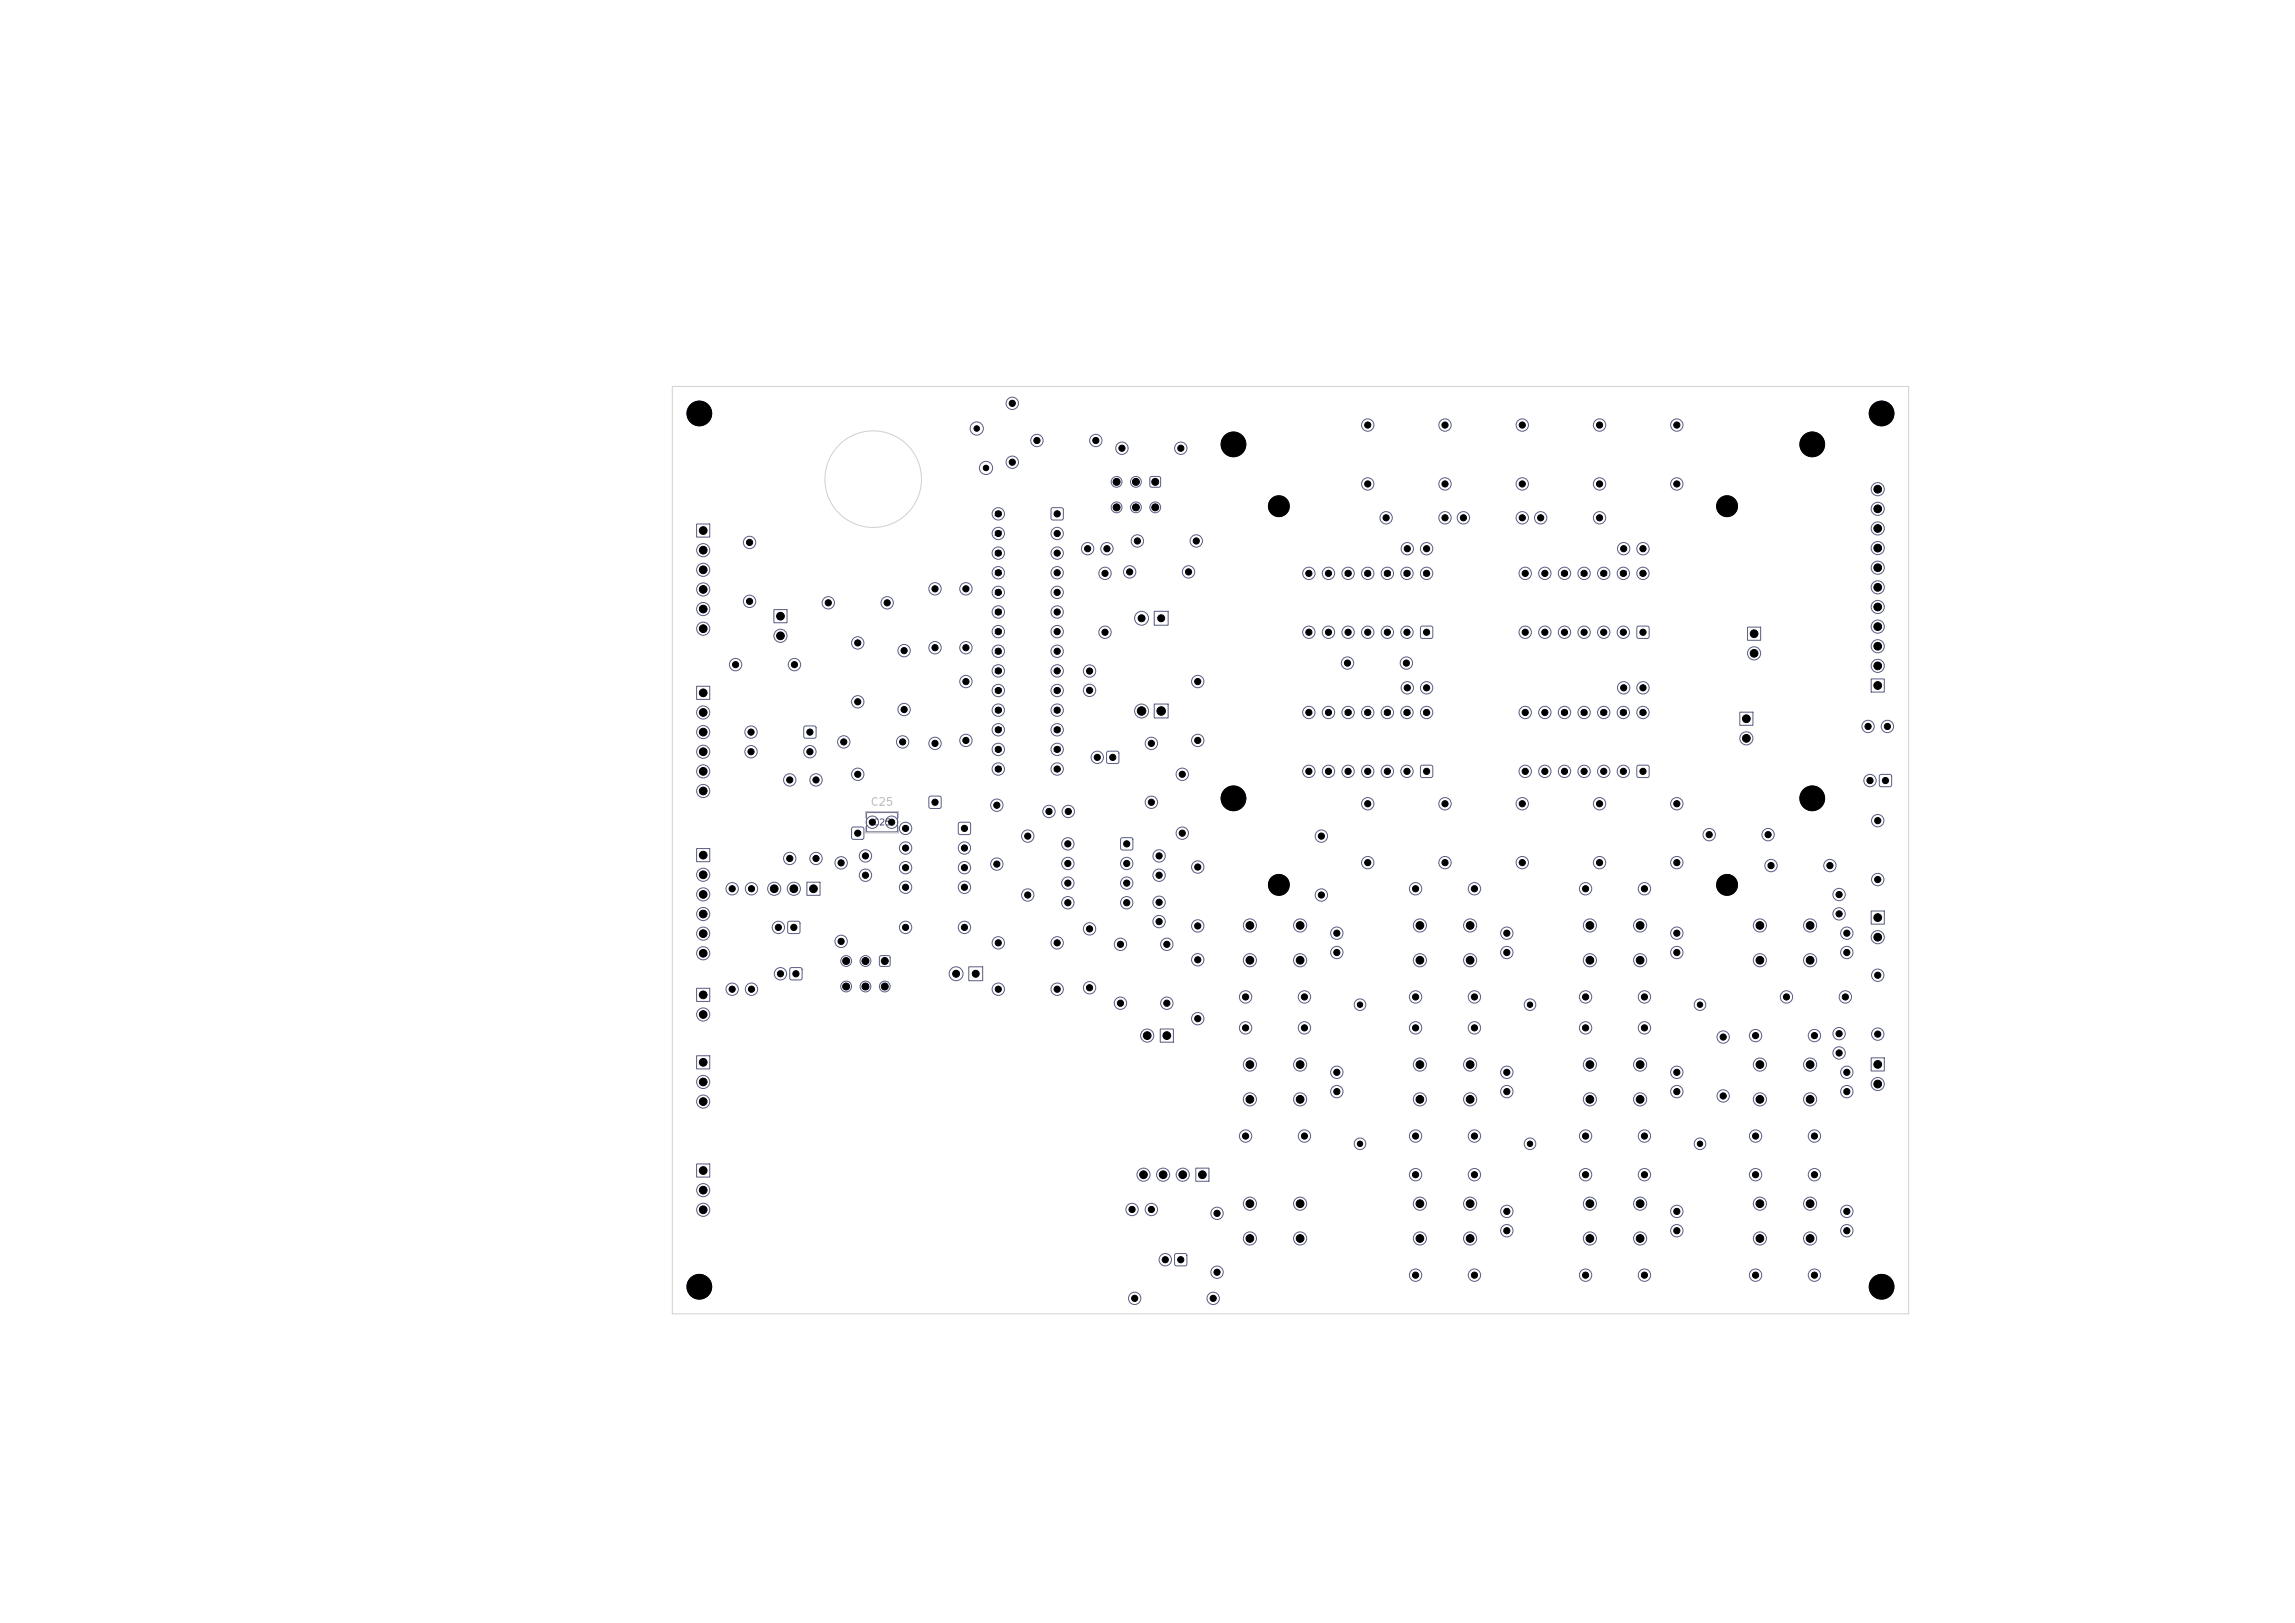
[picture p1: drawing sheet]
<svg xmlns="http://www.w3.org/2000/svg" width="297mm" height="210mm" viewBox="0 0 297 210" stroke-linecap="round" stroke-linejoin="round" font-family="sans-serif">
<defs><g id="words">
<text font-size="1" fill="#e8b2a7" x="112.6" y="104.5">C25</text>
<text font-size=".8" fill="#585d84" x="112.9" y="107">C25</text>
<g font-size=".6" fill="#585d84">
<text x="126.1" y="55.9">2</text>
<text x="127.3" y="61">1</text>
<text x="242.4" y="63.7">11</text>
<text x="90.7" y="69.1">1</text>
<text x="90.7" y="71.6">2</text>
<text x="242.4" y="66.3">10</text>
<text x="242.7" y="71.4">8</text>
<text x="242.7" y="68.8">9</text>
<text x="90.7" y="74.2">3</text>
<text x="90.7" y="76.7">4</text>
<text x="242.7" y="76.4">6</text>
<text x="242.7" y="73.9">7</text>
<text x="90.7" y="79.2">5</text>
<text x="90.7" y="81.8">6</text>
<text x="100.7" y="80.2">1</text>
<text x="100.7" y="82.7">2</text>
<text x="147.4" y="80.5">2</text>
<text x="149.9" y="80.5">1</text>
<text x="226.7" y="82.4">1</text>
<text x="242.7" y="81.5">4</text>
<text x="242.7" y="79">5</text>
<text x="226.7" y="85">2</text>
<text x="242.7" y="89.1">1</text>
<text x="242.7" y="86.6">2</text>
<text x="242.7" y="84.1">3</text>
<text x="90.7" y="90.1">1</text>
<text x="90.7" y="92.6">2</text>
<text x="90.7" y="95.2">3</text>
<text x="147.4" y="92.5">2</text>
<text x="149.9" y="92.5">1</text>
<text x="225.7" y="93.4">1</text>
<text x="225.7" y="96">2</text>
<text x="90.7" y="97.7">4</text>
<text x="90.7" y="100.2">5</text>
<text x="90.7" y="102.8">6</text>
<text x="90.7" y="111.1">1</text>
<text x="90.7" y="113.6">2</text>
<text x="90.7" y="116.2">3</text>
<text x="90.7" y="118.7">4</text>
<text x="99.9" y="115.4">3</text>
<text x="102.4" y="115.4">2</text>
<text x="104.9" y="115.4">1</text>
<text x="242.7" y="119.2">1</text>
<text x="90.7" y="121.2">5</text>
<text x="90.7" y="123.8">6</text>
<text x="161.4" y="120.2">1</text>
<text x="161.4" y="124.7">2</text>
<text x="167.9" y="120.2">1</text>
<text x="167.9" y="124.7">2</text>
<text x="183.4" y="120.2">1</text>
<text x="183.4" y="124.7">2</text>
<text x="189.9" y="120.2">1</text>
<text x="189.9" y="124.7">2</text>
<text x="205.4" y="120.2">1</text>
<text x="205.4" y="124.7">2</text>
<text x="211.9" y="120.2">1</text>
<text x="211.9" y="124.7">2</text>
<text x="227.4" y="120.2">1</text>
<text x="227.4" y="124.7">2</text>
<text x="233.9" y="120.2">1</text>
<text x="233.9" y="124.7">2</text>
<text x="242.7" y="121.7">2</text>
<text x="90.7" y="129.2">1</text>
<text x="90.7" y="131.7">2</text>
<text x="123.4" y="126.5">2</text>
<text x="125.9" y="126.5">1</text>
<text x="90.7" y="137.9">1</text>
<text x="148.1" y="134.4">2</text>
<text x="150.7" y="134.4">1</text>
<text x="90.7" y="140.4">2</text>
<text x="90.7" y="143">3</text>
<text x="161.4" y="138.2">1</text>
<text x="161.4" y="142.7">2</text>
<text x="167.9" y="138.2">1</text>
<text x="167.9" y="142.7">2</text>
<text x="183.4" y="138.2">1</text>
<text x="183.4" y="142.7">2</text>
<text x="189.9" y="138.2">1</text>
<text x="189.9" y="142.7">2</text>
<text x="205.4" y="138.2">1</text>
<text x="205.4" y="142.7">2</text>
<text x="211.9" y="138.2">1</text>
<text x="211.9" y="142.7">2</text>
<text x="227.4" y="138.2">1</text>
<text x="227.4" y="142.7">2</text>
<text x="233.9" y="138.2">1</text>
<text x="233.9" y="142.7">2</text>
<text x="242.7" y="138.2">1</text>
<text x="242.7" y="140.7">2</text>
<text x="90.7" y="151.9">1</text>
<text x="90.7" y="154.4">2</text>
<text x="147.7" y="152.4">4</text>
<text x="150.2" y="152.4">3</text>
<text x="152.7" y="152.4">2</text>
<text x="155.3" y="152.4">1</text>
<text x="90.7" y="157">3</text>
<text x="161.4" y="156.2">1</text>
<text x="161.4" y="160.7">2</text>
<text x="167.9" y="156.2">1</text>
<text x="167.9" y="160.7">2</text>
<text x="183.4" y="156.2">1</text>
<text x="183.4" y="160.7">2</text>
<text x="189.9" y="156.2">1</text>
<text x="189.9" y="160.7">2</text>
<text x="205.4" y="156.2">1</text>
<text x="205.4" y="160.7">2</text>
<text x="211.9" y="156.2">1</text>
<text x="211.9" y="160.7">2</text>
<text x="227.4" y="156.2">1</text>
<text x="227.4" y="160.7">2</text>
<text x="233.9" y="156.2">1</text>
<text x="233.9" y="160.7">2</text>
</g>
<g font-size=".5" fill="#585d84">
<text x="130.7" y="52.6">2</text>
<text x="133.9" y="57.4">2</text>
<text x="141.5" y="57.4">1</text>
<text x="144.9" y="58.4">2</text>
<text x="152.5" y="58.4">1</text>
<text x="176.7" y="55.4">1</text>
<text x="186.7" y="55.4">1</text>
<text x="196.7" y="55.4">1</text>
<text x="206.7" y="55.4">1</text>
<text x="216.7" y="55.4">1</text>
<text x="130.7" y="60.2">1</text>
<text x="144.2" y="62.7">3</text>
<text x="146.7" y="62.7">2</text>
<text x="149.2" y="62.7">1</text>
<text x="176.7" y="63">2</text>
<text x="186.7" y="63">2</text>
<text x="196.7" y="63">2</text>
<text x="206.7" y="63">2</text>
<text x="216.7" y="63">2</text>
<text x="96.7" y="70.6">2</text>
<text x="128.6" y="72">26</text>
<text x="128.6" y="69.4">27</text>
<text x="128.6" y="66.9">28</text>
<text x="136.5" y="66.9">1</text>
<text x="136.5" y="69.4">2</text>
<text x="136.5" y="72">3</text>
<text x="140.4" y="71.4">2</text>
<text x="142.9" y="71.4">1</text>
<text x="144.2" y="66">4</text>
<text x="146.7" y="66">5</text>
<text x="146.9" y="70.4">2</text>
<text x="149.2" y="66">6</text>
<text x="154.5" y="70.4">1</text>
<text x="179.1" y="67.4">2</text>
<text x="181.8" y="71.4">2</text>
<text x="184.3" y="71.4">1</text>
<text x="186.7" y="67.4">1</text>
<text x="189.1" y="67.4">2</text>
<text x="196.7" y="67.4">1</text>
<text x="199.1" y="67.4">2</text>
<text x="206.7" y="67.4">1</text>
<text x="209.8" y="71.4">2</text>
<text x="212.3" y="71.4">1</text>
<text x="120.7" y="76.6">2</text>
<text x="124.7" y="76.6">2</text>
<text x="128.6" y="77.1">24</text>
<text x="128.6" y="74.5">25</text>
<text x="136.5" y="74.5">4</text>
<text x="136.5" y="77.1">5</text>
<text x="142.7" y="74.6">2</text>
<text x="145.9" y="74.4">2</text>
<text x="153.5" y="74.4">1</text>
<text x="169.1" y="74.6">8</text>
<text x="171.6" y="74.6">9</text>
<text x="173.9" y="74.6">10</text>
<text x="176.4" y="74.6">11</text>
<text x="179" y="74.6">12</text>
<text x="181.5" y="74.6">13</text>
<text x="184.1" y="74.6">14</text>
<text x="197.1" y="74.6">8</text>
<text x="199.6" y="74.6">9</text>
<text x="201.9" y="74.6">10</text>
<text x="204.4" y="74.6">11</text>
<text x="207" y="74.6">12</text>
<text x="209.5" y="74.6">13</text>
<text x="212.1" y="74.6">14</text>
<text x="96.7" y="78.2">1</text>
<text x="106.9" y="78.4">2</text>
<text x="110.7" y="83.6">2</text>
<text x="114.5" y="78.4">1</text>
<text x="128.6" y="82.1">22</text>
<text x="128.6" y="79.6">23</text>
<text x="136.5" y="79.6">6</text>
<text x="136.5" y="82.1">7</text>
<text x="142.7" y="82.2">1</text>
<text x="169.1" y="82.2">7</text>
<text x="171.6" y="82.2">6</text>
<text x="174.2" y="82.2">5</text>
<text x="176.7" y="82.2">4</text>
<text x="179.2" y="82.2">3</text>
<text x="181.8" y="82.2">2</text>
<text x="184.3" y="82.2">1</text>
<text x="197.1" y="82.2">7</text>
<text x="199.6" y="82.2">6</text>
<text x="202.2" y="82.2">5</text>
<text x="204.7" y="82.2">4</text>
<text x="207.2" y="82.2">3</text>
<text x="209.8" y="82.2">2</text>
<text x="212.3" y="82.2">1</text>
<text x="94.9" y="86.4">2</text>
<text x="102.5" y="86.4">1</text>
<text x="116.7" y="84.6">2</text>
<text x="120.7" y="84.2">1</text>
<text x="124.7" y="84.2">1</text>
<text x="124.7" y="88.6">2</text>
<text x="128.6" y="89.8">19</text>
<text x="128.6" y="87.2">20</text>
<text x="128.6" y="84.7">21</text>
<text x="136.3" y="89.8">10</text>
<text x="136.5" y="84.7">8</text>
<text x="136.5" y="87.2">9</text>
<text x="140.7" y="89.7">1</text>
<text x="140.7" y="87.2">2</text>
<text x="154.7" y="88.6">2</text>
<text x="174.1" y="86.2">2</text>
<text x="181.7" y="86.2">1</text>
<text x="181.8" y="89.4">2</text>
<text x="184.3" y="89.4">1</text>
<text x="209.8" y="89.4">2</text>
<text x="212.3" y="89.4">1</text>
<text x="96.9" y="95.1">4</text>
<text x="104.5" y="95.1">1</text>
<text x="110.7" y="91.2">1</text>
<text x="116.7" y="92.2">1</text>
<text x="128.6" y="94.8">17</text>
<text x="128.6" y="92.3">18</text>
<text x="136.3" y="92.3">11</text>
<text x="136.3" y="94.8">12</text>
<text x="169.1" y="92.6">8</text>
<text x="171.6" y="92.6">9</text>
<text x="173.9" y="92.6">10</text>
<text x="176.4" y="92.6">11</text>
<text x="179" y="92.6">12</text>
<text x="181.5" y="92.6">13</text>
<text x="184.1" y="92.6">14</text>
<text x="197.1" y="92.6">8</text>
<text x="199.6" y="92.6">9</text>
<text x="201.9" y="92.6">10</text>
<text x="204.4" y="92.6">11</text>
<text x="207" y="92.6">12</text>
<text x="209.5" y="92.6">13</text>
<text x="212.1" y="92.6">14</text>
<text x="241.4" y="94.4">2</text>
<text x="243.9" y="94.4">1</text>
<text x="96.9" y="97.7">3</text>
<text x="101.9" y="101.3">2</text>
<text x="104.5" y="97.7">2</text>
<text x="105.3" y="101.3">2</text>
<text x="108.9" y="96.4">2</text>
<text x="110.7" y="100.6">2</text>
<text x="116.5" y="96.4">1</text>
<text x="120.7" y="96.6">2</text>
<text x="124.7" y="96.2">1</text>
<text x="128.6" y="99.9">15</text>
<text x="128.6" y="97.4">16</text>
<text x="136.3" y="97.4">13</text>
<text x="136.3" y="99.9">14</text>
<text x="141.7" y="98.4">2</text>
<text x="143.7" y="98.4">1</text>
<text x="148.7" y="96.6">2</text>
<text x="152.7" y="100.6">2</text>
<text x="154.7" y="96.2">1</text>
<text x="169.1" y="100.2">7</text>
<text x="171.6" y="100.2">6</text>
<text x="174.2" y="100.2">5</text>
<text x="176.7" y="100.2">4</text>
<text x="179.2" y="100.2">3</text>
<text x="181.8" y="100.2">2</text>
<text x="184.3" y="100.2">1</text>
<text x="197.1" y="100.2">7</text>
<text x="199.6" y="100.2">6</text>
<text x="202.2" y="100.2">5</text>
<text x="204.7" y="100.2">4</text>
<text x="207.2" y="100.2">3</text>
<text x="209.8" y="100.2">2</text>
<text x="212.3" y="100.2">1</text>
<text x="241.7" y="101.4">2</text>
<text x="243.7" y="101.4">1</text>
<text x="112.6" y="106.8">2</text>
<text x="115.1" y="106.8">1</text>
<text x="116.9" y="107.6">8</text>
<text x="120.7" y="104.2">1</text>
<text x="124.5" y="107.6">1</text>
<text x="128.7" y="104.6">2</text>
<text x="135.4" y="105.4">2</text>
<text x="137.9" y="105.4">1</text>
<text x="148.7" y="104.2">1</text>
<text x="176.7" y="104.4">1</text>
<text x="186.7" y="104.4">1</text>
<text x="196.7" y="104.4">1</text>
<text x="206.7" y="104.4">1</text>
<text x="216.7" y="104.4">1</text>
<text x="242.7" y="106.6">2</text>
<text x="101.9" y="111.5">1</text>
<text x="105.3" y="111.5">1</text>
<text x="108.5" y="112.1">2</text>
<text x="110.7" y="108.2">1</text>
<text x="111.7" y="113.7">1</text>
<text x="111.7" y="111.2">2</text>
<text x="116.9" y="112.7">6</text>
<text x="116.9" y="110.1">7</text>
<text x="124.5" y="110.1">2</text>
<text x="124.5" y="112.7">3</text>
<text x="128.7" y="112.2">1</text>
<text x="132.7" y="108.6">2</text>
<text x="137.9" y="112.1">7</text>
<text x="137.9" y="109.6">8</text>
<text x="145.5" y="109.6">1</text>
<text x="145.5" y="112.1">2</text>
<text x="149.7" y="113.7">1</text>
<text x="149.7" y="111.2">2</text>
<text x="152.7" y="108.2">1</text>
<text x="154.7" y="112.6">2</text>
<text x="170.7" y="108.6">2</text>
<text x="176.7" y="112">2</text>
<text x="186.7" y="112">2</text>
<text x="196.7" y="112">2</text>
<text x="206.7" y="112">2</text>
<text x="216.7" y="112">2</text>
<text x="220.9" y="108.4">2</text>
<text x="228.5" y="108.4">1</text>
<text x="228.9" y="112.4">2</text>
<text x="236.5" y="112.4">1</text>
<text x="94.4" y="115.4">2</text>
<text x="96.9" y="115.4">1</text>
<text x="116.9" y="115.2">5</text>
<text x="124.5" y="115.2">4</text>
<text x="132.7" y="116.2">1</text>
<text x="137.9" y="117.2">5</text>
<text x="137.9" y="114.7">6</text>
<text x="145.5" y="114.7">3</text>
<text x="145.5" y="117.2">4</text>
<text x="149.7" y="119.7">1</text>
<text x="149.7" y="117.2">2</text>
<text x="170.7" y="116.2">1</text>
<text x="182.9" y="115.4">2</text>
<text x="190.5" y="115.4">1</text>
<text x="204.9" y="115.4">2</text>
<text x="212.5" y="115.4">1</text>
<text x="237.7" y="118.7">1</text>
<text x="237.7" y="116.2">2</text>
<text x="242.7" y="114.2">1</text>
<text x="100.4" y="120.4">2</text>
<text x="102.4" y="120.4">1</text>
<text x="108.5" y="122.2">1</text>
<text x="109.2" y="124.7">3</text>
<text x="111.7" y="124.7">2</text>
<text x="114.2" y="124.7">1</text>
<text x="116.9" y="120.4">2</text>
<text x="124.5" y="120.4">1</text>
<text x="128.9" y="122.4">2</text>
<text x="136.5" y="122.4">1</text>
<text x="140.7" y="120.6">2</text>
<text x="144.7" y="122.6">2</text>
<text x="150.7" y="122.6">2</text>
<text x="154.7" y="124.6">2</text>
<text x="154.7" y="120.2">1</text>
<text x="172.7" y="123.7">1</text>
<text x="172.7" y="121.2">2</text>
<text x="194.7" y="123.7">1</text>
<text x="194.7" y="121.2">2</text>
<text x="216.7" y="123.7">1</text>
<text x="216.7" y="121.2">2</text>
<text x="238.7" y="123.7">1</text>
<text x="238.7" y="121.2">2</text>
<text x="94.4" y="128.4">2</text>
<text x="96.9" y="128.4">1</text>
<text x="100.7" y="126.4">2</text>
<text x="102.7" y="126.4">1</text>
<text x="109.2" y="128">4</text>
<text x="111.7" y="128">5</text>
<text x="114.2" y="128">6</text>
<text x="128.9" y="128.4">2</text>
<text x="136.5" y="128.4">1</text>
<text x="140.7" y="128.2">1</text>
<text x="144.7" y="130.2">1</text>
<text x="150.7" y="130.2">1</text>
<text x="160.9" y="129.4">2</text>
<text x="168.5" y="129.4">1</text>
<text x="175.7" y="130.4">1</text>
<text x="182.9" y="129.4">2</text>
<text x="190.5" y="129.4">1</text>
<text x="197.7" y="130.4">1</text>
<text x="204.9" y="129.4">2</text>
<text x="212.5" y="129.4">1</text>
<text x="219.7" y="130.4">1</text>
<text x="230.9" y="129.4">2</text>
<text x="238.5" y="129.4">1</text>
<text x="242.7" y="126.6">2</text>
<text x="154.7" y="132.2">1</text>
<text x="160.9" y="133.4">2</text>
<text x="168.5" y="133.4">1</text>
<text x="182.9" y="133.4">2</text>
<text x="190.5" y="133.4">1</text>
<text x="204.9" y="133.4">2</text>
<text x="212.5" y="133.4">1</text>
<text x="222.7" y="134.6">2</text>
<text x="226.9" y="134.4">2</text>
<text x="234.5" y="134.4">1</text>
<text x="237.7" y="136.7">1</text>
<text x="237.7" y="134.2">2</text>
<text x="242.7" y="134.2">1</text>
<text x="172.7" y="141.7">1</text>
<text x="172.7" y="139.2">2</text>
<text x="194.7" y="141.7">1</text>
<text x="194.7" y="139.2">2</text>
<text x="216.7" y="141.7">1</text>
<text x="216.7" y="139.2">2</text>
<text x="222.7" y="142.2">1</text>
<text x="238.7" y="141.7">1</text>
<text x="238.7" y="139.2">2</text>
<text x="160.9" y="147.4">2</text>
<text x="168.5" y="147.4">1</text>
<text x="175.7" y="148.4">1</text>
<text x="182.9" y="147.4">2</text>
<text x="190.5" y="147.4">1</text>
<text x="197.7" y="148.4">1</text>
<text x="204.9" y="147.4">2</text>
<text x="212.5" y="147.4">1</text>
<text x="219.7" y="148.4">1</text>
<text x="226.9" y="147.4">2</text>
<text x="234.5" y="147.4">1</text>
<text x="182.9" y="152.4">2</text>
<text x="190.5" y="152.4">1</text>
<text x="204.9" y="152.4">2</text>
<text x="212.5" y="152.4">1</text>
<text x="226.9" y="152.4">2</text>
<text x="234.5" y="152.4">1</text>
<text x="146.2" y="156.9">2</text>
<text x="148.7" y="156.9">1</text>
<text x="157.2" y="157.4">1</text>
<text x="194.7" y="159.7">1</text>
<text x="194.7" y="157.2">2</text>
<text x="216.7" y="159.7">1</text>
<text x="216.7" y="157.2">2</text>
<text x="238.7" y="159.7">1</text>
<text x="238.7" y="157.2">2</text>
<text x="150.5" y="163.4">2</text>
<text x="152.5" y="163.4">1</text>
<text x="157.2" y="165">2</text>
<text x="182.9" y="165.4">2</text>
<text x="190.5" y="165.4">1</text>
<text x="204.9" y="165.4">2</text>
<text x="212.5" y="165.4">1</text>
<text x="226.9" y="165.4">2</text>
<text x="234.5" y="165.4">1</text>
<text x="146.5" y="168.4">1</text>
<text x="156.7" y="168.4">2</text>
</g>
</g></defs>
<g fill="none" stroke="#585d84" stroke-width=".13">
<path d="M90.2 67.8h1.7v1.7h-1.7zM100.2 78.9h1.7v1.7h-1.7zM136.1 65.8l.2-.1 1.2 .1 .1 .1-.1 1.3-.1 .1-1.3-.1-.1-.2zM148.9 61.7h.2h1l.1 .2-.1 1.1h-.1h-1.1l-.1-.2zM149.4 79.1h1.8v1.8h-1.8zM90.2 88.8h1.7v1.7h-1.7zM104.1 94l.2-.1 1.2 .1 .1 .2-.1 1.3h-.1h-1.3l-.1-.2zM143.3 97.3l.2-.1 1.2 .1 .1 .1-.1 1.3-.1 .1-1.3-.1-.1-.2zM149.4 91.1h1.8v1.8h-1.8zM183.9 99.1l.2-.1 1.2 .1 .1 .2-.1 1.2-.1 .1-1.3-.1-.1-.1zM183.9 81.1l.2-.1 1.2 .1 .1 .2-.1 1.2-.1 .1-1.3-.1-.1-.1zM211.9 99.1l.2-.1 1.2 .1 .1 .2-.1 1.2-.1 .1-1.3-.1-.1-.1z"/>
<path d="M211.9 81.1l.2-.1 1.2 .1 .1 .2-.1 1.2-.1 .1-1.3-.1-.1-.1zM225.2 92.1h1.7v1.7h-1.7zM226.2 81.1h1.7v1.7h-1.7zM242.2 87.8h1.7v1.7h-1.7zM90.2 109.8h1.7v1.7h-1.7zM102 119.3l.2-.1 1.3 .1v.2v1.2l-.2 .1-1.3-.1-.1-.2zM104.4 114.1h1.7v1.7h-1.7zM110.3 107.1l.2-.1 1.2 .1 .1 .2-.1 1.2-.1 .1-1.3-.1-.1-.1zM112.1 105.1h4v2.5h-4zM120.3 103.1l.2-.1 1.2 .1 .1 .2-.1 1.2-.1 .1-1.3-.1-.1-.1zM124.1 106.5l.2-.1 1.2 .1 .1 .1-.1 1.3-.1 .1-1.3-.1-.1-.2zM145.1 108.5l.2-.1 1.2 .1 .1 .1-.1 1.3-.1 .1-1.3-.1-.1-.2z"/>
<path d="M242.2 117.9h1.7v1.7h-1.7zM243.3 100.3l.2-.1 1.2 .1 .1 .1-.1 1.3-.1 .1-1.3-.1-.1-.2zM90.2 127.9h1.7v1.7h-1.7zM90.2 136.6h1.7v1.7h-1.7zM102.3 125.3l.2-.1 1.2 .1 .1 .2-.1 1.2-.1 .1-1.3-.1-.1-.2zM113.9 123.7h.2h1l.1 .2-.1 1.1-.1 .1-1.1-.1-.1-.2zM125.4 125.1h1.8v1.8h-1.8zM150.2 133.2h1.7v1.7h-1.7zM242.2 136.9h1.7v1.7h-1.7zM90.2 150.6h1.7v1.7h-1.7zM154.8 151.2h1.7v1.7h-1.7zM152.1 162.3l.2-.1 1.2 .1 .1 .2-.1 1.2-.1 .1-1.3-.1-.1-.1z"/>
<circle cx="90.5" cy="53.5" r="1.6"/>
<circle cx="126.4" cy="55.4" r=".85"/>
<circle cx="131" cy="59.8" r=".8"/>
<circle cx="131" cy="52.2" r=".8"/>
<circle cx="134.2" cy="57" r=".8"/>
<circle cx="141.8" cy="57" r=".8"/>
<circle cx="145.2" cy="58" r=".8"/>
<circle cx="152.8" cy="58" r=".8"/>
<circle cx="159.6" cy="57.5" r="1.6"/>
<circle cx="177" cy="55" r=".8"/>
<circle cx="187" cy="55" r=".8"/>
<circle cx="197" cy="55" r=".8"/>
<circle cx="207" cy="55" r=".8"/>
<circle cx="217" cy="55" r=".8"/>
<circle cx="234.5" cy="57.5" r="1.6"/>
<circle cx="243.5" cy="53.5" r="1.6"/>
<circle cx="91" cy="76.3" r=".85"/>
<circle cx="91" cy="78.8" r=".85"/>
<circle cx="91" cy="73.7" r=".85"/>
<circle cx="91" cy="71.2" r=".85"/>
<circle cx="97" cy="77.8" r=".8"/>
<circle cx="97" cy="70.2" r=".8"/>
<circle cx="107.2" cy="78" r=".8"/>
<circle cx="114.8" cy="78" r=".8"/>
<circle cx="121" cy="76.2" r=".8"/>
<circle cx="125" cy="76.2" r=".8"/>
<circle cx="127.6" cy="60.5" r=".85"/>
<circle cx="129.2" cy="74.1" r=".8"/>
<circle cx="129.2" cy="66.5" r=".8"/>
<circle cx="129.2" cy="76.6" r=".8"/>
<circle cx="129.2" cy="79.2" r=".8"/>
<circle cx="129.2" cy="71.6" r=".8"/>
<circle cx="129.2" cy="69" r=".8"/>
<circle cx="136.8" cy="69" r=".8"/>
<circle cx="136.8" cy="71.6" r=".8"/>
<circle cx="136.8" cy="79.2" r=".8"/>
<circle cx="136.8" cy="76.6" r=".8"/>
<circle cx="136.8" cy="74.1" r=".8"/>
<circle cx="140.8" cy="71" r=".8"/>
<circle cx="143" cy="74.2" r=".8"/>
<circle cx="143.3" cy="71" r=".8"/>
<circle cx="144.5" cy="62.3" r=".7"/>
<circle cx="144.5" cy="65.6" r=".7"/>
<circle cx="146.2" cy="74" r=".8"/>
<circle cx="147" cy="62.3" r=".7"/>
<circle cx="147" cy="65.6" r=".7"/>
<circle cx="147.2" cy="70" r=".8"/>
<circle cx="147.7" cy="80" r=".9"/>
<circle cx="149.5" cy="65.6" r=".7"/>
<circle cx="153.8" cy="74" r=".8"/>
<circle cx="154.8" cy="70" r=".8"/>
<circle cx="165.5" cy="65.5" r="1.35"/>
<circle cx="169.4" cy="74.2" r=".8"/>
<circle cx="171.9" cy="74.2" r=".8"/>
<circle cx="174.5" cy="74.2" r=".8"/>
<circle cx="177" cy="62.6" r=".8"/>
<circle cx="177" cy="74.2" r=".8"/>
<circle cx="179.4" cy="67" r=".8"/>
<circle cx="179.5" cy="74.2" r=".8"/>
<circle cx="182.1" cy="74.2" r=".8"/>
<circle cx="182.1" cy="71" r=".8"/>
<circle cx="184.6" cy="71" r=".8"/>
<circle cx="184.6" cy="74.2" r=".8"/>
<circle cx="187" cy="62.6" r=".8"/>
<circle cx="187" cy="67" r=".8"/>
<circle cx="189.4" cy="67" r=".8"/>
<circle cx="197" cy="62.6" r=".8"/>
<circle cx="197" cy="67" r=".8"/>
<circle cx="197.4" cy="74.2" r=".8"/>
<circle cx="199.4" cy="67" r=".8"/>
<circle cx="199.9" cy="74.2" r=".8"/>
<circle cx="202.5" cy="74.2" r=".8"/>
<circle cx="205" cy="74.2" r=".8"/>
<circle cx="207" cy="62.6" r=".8"/>
<circle cx="207" cy="67" r=".8"/>
<circle cx="207.5" cy="74.2" r=".8"/>
<circle cx="210.1" cy="74.2" r=".8"/>
<circle cx="210.1" cy="71" r=".8"/>
<circle cx="212.6" cy="71" r=".8"/>
<circle cx="212.6" cy="74.2" r=".8"/>
<circle cx="217" cy="62.6" r=".8"/>
<circle cx="223.5" cy="65.5" r="1.35"/>
<circle cx="243" cy="68.4" r=".85"/>
<circle cx="243" cy="78.5" r=".85"/>
<circle cx="243" cy="63.3" r=".85"/>
<circle cx="243" cy="70.9" r=".85"/>
<circle cx="243" cy="65.8" r=".85"/>
<circle cx="243" cy="73.5" r=".85"/>
<circle cx="243" cy="76" r=".85"/>
<circle cx="91" cy="92.2" r=".85"/>
<circle cx="91" cy="99.8" r=".85"/>
<circle cx="91" cy="94.7" r=".85"/>
<circle cx="91" cy="97.3" r=".85"/>
<circle cx="91" cy="81.3" r=".85"/>
<circle cx="95.2" cy="86" r=".8"/>
<circle cx="97.2" cy="94.7" r=".8"/>
<circle cx="97.2" cy="97.3" r=".8"/>
<circle cx="101" cy="82.3" r=".85"/>
<circle cx="102.8" cy="86" r=".8"/>
<circle cx="104.8" cy="97.3" r=".8"/>
<circle cx="109.2" cy="96" r=".8"/>
<circle cx="111" cy="90.8" r=".8"/>
<circle cx="111" cy="83.2" r=".8"/>
<circle cx="116.8" cy="96" r=".8"/>
<circle cx="117" cy="91.8" r=".8"/>
<circle cx="117" cy="84.2" r=".8"/>
<circle cx="121" cy="96.2" r=".8"/>
<circle cx="121" cy="83.8" r=".8"/>
<circle cx="125" cy="83.8" r=".8"/>
<circle cx="125" cy="95.8" r=".8"/>
<circle cx="125" cy="88.2" r=".8"/>
<circle cx="129.2" cy="91.9" r=".8"/>
<circle cx="129.2" cy="97" r=".8"/>
<circle cx="129.2" cy="89.3" r=".8"/>
<circle cx="129.2" cy="86.8" r=".8"/>
<circle cx="129.2" cy="84.3" r=".8"/>
<circle cx="129.2" cy="99.5" r=".8"/>
<circle cx="129.2" cy="81.7" r=".8"/>
<circle cx="129.2" cy="94.4" r=".8"/>
<circle cx="136.8" cy="81.7" r=".8"/>
<circle cx="136.8" cy="94.4" r=".8"/>
<circle cx="136.8" cy="89.3" r=".8"/>
<circle cx="136.8" cy="99.5" r=".8"/>
<circle cx="136.8" cy="84.3" r=".8"/>
<circle cx="136.8" cy="86.8" r=".8"/>
<circle cx="136.8" cy="91.9" r=".8"/>
<circle cx="136.8" cy="97" r=".8"/>
<circle cx="141" cy="86.8" r=".8"/>
<circle cx="141" cy="89.3" r=".8"/>
<circle cx="142" cy="98" r=".8"/>
<circle cx="143" cy="81.8" r=".8"/>
<circle cx="147.7" cy="92" r=".9"/>
<circle cx="149" cy="96.2" r=".8"/>
<circle cx="155" cy="95.8" r=".8"/>
<circle cx="155" cy="88.2" r=".8"/>
<circle cx="169.4" cy="92.2" r=".8"/>
<circle cx="169.4" cy="99.8" r=".8"/>
<circle cx="169.4" cy="81.8" r=".8"/>
<circle cx="171.9" cy="99.8" r=".8"/>
<circle cx="171.9" cy="92.2" r=".8"/>
<circle cx="171.9" cy="81.8" r=".8"/>
<circle cx="174.4" cy="85.8" r=".8"/>
<circle cx="174.5" cy="92.2" r=".8"/>
<circle cx="174.5" cy="99.8" r=".8"/>
<circle cx="174.5" cy="81.8" r=".8"/>
<circle cx="177" cy="99.8" r=".8"/>
<circle cx="177" cy="92.2" r=".8"/>
<circle cx="177" cy="81.8" r=".8"/>
<circle cx="179.5" cy="99.8" r=".8"/>
<circle cx="179.5" cy="92.2" r=".8"/>
<circle cx="179.5" cy="81.8" r=".8"/>
<circle cx="182" cy="85.8" r=".8"/>
<circle cx="182.1" cy="99.8" r=".8"/>
<circle cx="182.1" cy="92.2" r=".8"/>
<circle cx="182.1" cy="81.8" r=".8"/>
<circle cx="182.1" cy="89" r=".8"/>
<circle cx="184.6" cy="92.2" r=".8"/>
<circle cx="184.6" cy="89" r=".8"/>
<circle cx="197.4" cy="99.8" r=".8"/>
<circle cx="197.4" cy="92.2" r=".8"/>
<circle cx="197.4" cy="81.8" r=".8"/>
<circle cx="199.9" cy="92.2" r=".8"/>
<circle cx="199.9" cy="99.8" r=".8"/>
<circle cx="199.9" cy="81.8" r=".8"/>
<circle cx="202.5" cy="99.8" r=".8"/>
<circle cx="202.5" cy="92.2" r=".8"/>
<circle cx="202.5" cy="81.8" r=".8"/>
<circle cx="205" cy="99.8" r=".8"/>
<circle cx="205" cy="92.2" r=".8"/>
<circle cx="205" cy="81.8" r=".8"/>
<circle cx="207.5" cy="92.2" r=".8"/>
<circle cx="207.5" cy="99.8" r=".8"/>
<circle cx="207.5" cy="81.8" r=".8"/>
<circle cx="210.1" cy="99.8" r=".8"/>
<circle cx="210.1" cy="92.2" r=".8"/>
<circle cx="210.1" cy="81.8" r=".8"/>
<circle cx="210.1" cy="89" r=".8"/>
<circle cx="212.6" cy="92.2" r=".8"/>
<circle cx="212.6" cy="89" r=".8"/>
<circle cx="226" cy="95.5" r=".85"/>
<circle cx="227" cy="84.5" r=".85"/>
<circle cx="241.8" cy="94" r=".8"/>
<circle cx="243" cy="81.1" r=".85"/>
<circle cx="243" cy="83.6" r=".85"/>
<circle cx="243" cy="86.2" r=".85"/>
<circle cx="244.3" cy="94" r=".8"/>
<circle cx="91" cy="102.3" r=".85"/>
<circle cx="91" cy="118.3" r=".85"/>
<circle cx="91" cy="113.2" r=".85"/>
<circle cx="91" cy="115.7" r=".85"/>
<circle cx="94.8" cy="115" r=".8"/>
<circle cx="97.3" cy="115" r=".8"/>
<circle cx="100.2" cy="115" r=".85"/>
<circle cx="100.7" cy="120" r=".8"/>
<circle cx="102.2" cy="100.9" r=".8"/>
<circle cx="102.2" cy="111.1" r=".8"/>
<circle cx="102.7" cy="115" r=".85"/>
<circle cx="105.6" cy="100.9" r=".8"/>
<circle cx="105.6" cy="111.1" r=".8"/>
<circle cx="108.9" cy="111.6" r=".8"/>
<circle cx="111" cy="100.2" r=".8"/>
<circle cx="112" cy="113.2" r=".8"/>
<circle cx="112" cy="110.7" r=".8"/>
<circle cx="112.9" cy="106.4" r=".8"/>
<circle cx="115.4" cy="106.4" r=".8"/>
<circle cx="117.2" cy="112.3" r=".8"/>
<circle cx="117.2" cy="107.2" r=".8"/>
<circle cx="117.2" cy="109.7" r=".8"/>
<circle cx="117.2" cy="114.8" r=".8"/>
<circle cx="117.2" cy="120" r=".8"/>
<circle cx="124.8" cy="112.3" r=".8"/>
<circle cx="124.8" cy="114.8" r=".8"/>
<circle cx="124.8" cy="109.7" r=".8"/>
<circle cx="124.8" cy="120" r=".8"/>
<circle cx="129" cy="111.8" r=".8"/>
<circle cx="129" cy="104.2" r=".8"/>
<circle cx="133" cy="115.8" r=".8"/>
<circle cx="133" cy="108.2" r=".8"/>
<circle cx="135.8" cy="105" r=".8"/>
<circle cx="138.2" cy="116.8" r=".8"/>
<circle cx="138.2" cy="111.7" r=".8"/>
<circle cx="138.2" cy="109.2" r=".8"/>
<circle cx="138.2" cy="114.3" r=".8"/>
<circle cx="138.3" cy="105" r=".8"/>
<circle cx="145.8" cy="114.3" r=".8"/>
<circle cx="145.8" cy="111.7" r=".8"/>
<circle cx="145.8" cy="116.8" r=".8"/>
<circle cx="149" cy="103.8" r=".8"/>
<circle cx="150" cy="113.2" r=".8"/>
<circle cx="150" cy="119.2" r=".8"/>
<circle cx="150" cy="116.7" r=".8"/>
<circle cx="150" cy="110.7" r=".8"/>
<circle cx="153" cy="107.8" r=".8"/>
<circle cx="153" cy="100.2" r=".8"/>
<circle cx="155" cy="112.2" r=".8"/>
<circle cx="155" cy="119.8" r=".8"/>
<circle cx="159.6" cy="103.3" r="1.6"/>
<circle cx="161.8" cy="119.7" r=".85"/>
<circle cx="165.5" cy="114.5" r="1.35"/>
<circle cx="168.3" cy="119.7" r=".85"/>
<circle cx="171" cy="108.2" r=".8"/>
<circle cx="171" cy="115.8" r=".8"/>
<circle cx="177" cy="104" r=".8"/>
<circle cx="177" cy="111.6" r=".8"/>
<circle cx="183.2" cy="115" r=".8"/>
<circle cx="183.8" cy="119.7" r=".85"/>
<circle cx="187" cy="104" r=".8"/>
<circle cx="187" cy="111.6" r=".8"/>
<circle cx="190.3" cy="119.7" r=".85"/>
<circle cx="190.8" cy="115" r=".8"/>
<circle cx="197" cy="111.6" r=".8"/>
<circle cx="197" cy="104" r=".8"/>
<circle cx="205.2" cy="115" r=".8"/>
<circle cx="205.8" cy="119.7" r=".85"/>
<circle cx="207" cy="104" r=".8"/>
<circle cx="207" cy="111.6" r=".8"/>
<circle cx="212.3" cy="119.7" r=".85"/>
<circle cx="212.8" cy="115" r=".8"/>
<circle cx="217" cy="104" r=".8"/>
<circle cx="217" cy="111.6" r=".8"/>
<circle cx="221.2" cy="108" r=".8"/>
<circle cx="223.5" cy="114.5" r="1.35"/>
<circle cx="227.8" cy="119.7" r=".85"/>
<circle cx="228.8" cy="108" r=".8"/>
<circle cx="229.2" cy="112" r=".8"/>
<circle cx="234.3" cy="119.7" r=".85"/>
<circle cx="234.5" cy="103.3" r="1.6"/>
<circle cx="236.8" cy="112" r=".8"/>
<circle cx="238" cy="118.2" r=".8"/>
<circle cx="238" cy="115.7" r=".8"/>
<circle cx="242" cy="101" r=".8"/>
<circle cx="243" cy="106.2" r=".8"/>
<circle cx="243" cy="113.8" r=".8"/>
<circle cx="91" cy="131.3" r=".85"/>
<circle cx="91" cy="140" r=".85"/>
<circle cx="91" cy="120.8" r=".85"/>
<circle cx="91" cy="123.3" r=".85"/>
<circle cx="94.8" cy="128" r=".8"/>
<circle cx="97.3" cy="128" r=".8"/>
<circle cx="101" cy="126" r=".8"/>
<circle cx="108.9" cy="121.8" r=".8"/>
<circle cx="109.5" cy="124.3" r=".7"/>
<circle cx="109.5" cy="127.6" r=".7"/>
<circle cx="112" cy="124.3" r=".7"/>
<circle cx="112" cy="127.6" r=".7"/>
<circle cx="114.5" cy="127.6" r=".7"/>
<circle cx="123.7" cy="126" r=".9"/>
<circle cx="129.2" cy="128" r=".8"/>
<circle cx="129.2" cy="122" r=".8"/>
<circle cx="136.8" cy="128" r=".8"/>
<circle cx="136.8" cy="122" r=".8"/>
<circle cx="141" cy="127.8" r=".8"/>
<circle cx="141" cy="120.2" r=".8"/>
<circle cx="145" cy="129.8" r=".8"/>
<circle cx="145" cy="122.2" r=".8"/>
<circle cx="148.5" cy="134" r=".85"/>
<circle cx="151" cy="129.8" r=".8"/>
<circle cx="151" cy="122.2" r=".8"/>
<circle cx="155" cy="131.8" r=".8"/>
<circle cx="155" cy="124.2" r=".8"/>
<circle cx="161.2" cy="129" r=".8"/>
<circle cx="161.2" cy="133" r=".8"/>
<circle cx="161.8" cy="124.2" r=".85"/>
<circle cx="161.8" cy="137.7" r=".85"/>
<circle cx="168.3" cy="124.2" r=".85"/>
<circle cx="168.3" cy="137.7" r=".85"/>
<circle cx="168.8" cy="129" r=".8"/>
<circle cx="168.8" cy="133" r=".8"/>
<circle cx="173" cy="123.2" r=".8"/>
<circle cx="173" cy="138.7" r=".8"/>
<circle cx="173" cy="120.7" r=".8"/>
<circle cx="176" cy="130" r=".75"/>
<circle cx="183.2" cy="129" r=".8"/>
<circle cx="183.2" cy="133" r=".8"/>
<circle cx="183.8" cy="124.2" r=".85"/>
<circle cx="183.8" cy="137.7" r=".85"/>
<circle cx="190.3" cy="124.2" r=".85"/>
<circle cx="190.3" cy="137.7" r=".85"/>
<circle cx="190.8" cy="129" r=".8"/>
<circle cx="190.8" cy="133" r=".8"/>
<circle cx="195" cy="123.2" r=".8"/>
<circle cx="195" cy="138.7" r=".8"/>
<circle cx="195" cy="120.7" r=".8"/>
<circle cx="198" cy="130" r=".75"/>
<circle cx="205.2" cy="129" r=".8"/>
<circle cx="205.2" cy="133" r=".8"/>
<circle cx="205.8" cy="124.2" r=".85"/>
<circle cx="205.8" cy="137.7" r=".85"/>
<circle cx="212.3" cy="124.2" r=".85"/>
<circle cx="212.3" cy="137.7" r=".85"/>
<circle cx="212.8" cy="129" r=".8"/>
<circle cx="212.8" cy="133" r=".8"/>
<circle cx="217" cy="123.2" r=".8"/>
<circle cx="217" cy="138.7" r=".8"/>
<circle cx="217" cy="120.7" r=".8"/>
<circle cx="220" cy="130" r=".75"/>
<circle cx="223" cy="134.2" r=".8"/>
<circle cx="227.2" cy="134" r=".8"/>
<circle cx="227.8" cy="124.2" r=".85"/>
<circle cx="227.8" cy="137.7" r=".85"/>
<circle cx="231.2" cy="129" r=".8"/>
<circle cx="234.3" cy="124.2" r=".85"/>
<circle cx="234.3" cy="137.7" r=".85"/>
<circle cx="234.8" cy="134" r=".8"/>
<circle cx="238" cy="136.2" r=".8"/>
<circle cx="238" cy="133.7" r=".8"/>
<circle cx="238.8" cy="129" r=".8"/>
<circle cx="239" cy="123.2" r=".8"/>
<circle cx="239" cy="138.7" r=".8"/>
<circle cx="239" cy="120.7" r=".8"/>
<circle cx="243" cy="121.3" r=".85"/>
<circle cx="243" cy="126.2" r=".8"/>
<circle cx="243" cy="133.8" r=".8"/>
<circle cx="91" cy="154" r=".85"/>
<circle cx="91" cy="156.5" r=".85"/>
<circle cx="91" cy="142.5" r=".85"/>
<circle cx="146.5" cy="156.5" r=".8"/>
<circle cx="148" cy="152" r=".85"/>
<circle cx="149" cy="156.5" r=".8"/>
<circle cx="150.5" cy="152" r=".85"/>
<circle cx="153.1" cy="152" r=".85"/>
<circle cx="157.5" cy="157" r=".8"/>
<circle cx="161.2" cy="147" r=".8"/>
<circle cx="161.8" cy="155.7" r=".85"/>
<circle cx="161.8" cy="142.2" r=".85"/>
<circle cx="168.3" cy="155.7" r=".85"/>
<circle cx="168.3" cy="142.2" r=".85"/>
<circle cx="168.8" cy="147" r=".8"/>
<circle cx="173" cy="141.2" r=".8"/>
<circle cx="176" cy="148" r=".75"/>
<circle cx="183.2" cy="147" r=".8"/>
<circle cx="183.2" cy="152" r=".8"/>
<circle cx="183.8" cy="155.7" r=".85"/>
<circle cx="183.8" cy="142.2" r=".85"/>
<circle cx="190.3" cy="155.7" r=".85"/>
<circle cx="190.3" cy="142.2" r=".85"/>
<circle cx="190.8" cy="147" r=".8"/>
<circle cx="190.8" cy="152" r=".8"/>
<circle cx="195" cy="159.2" r=".8"/>
<circle cx="195" cy="141.2" r=".8"/>
<circle cx="195" cy="156.7" r=".8"/>
<circle cx="198" cy="148" r=".75"/>
<circle cx="205.2" cy="152" r=".8"/>
<circle cx="205.2" cy="147" r=".8"/>
<circle cx="205.8" cy="155.7" r=".85"/>
<circle cx="205.8" cy="142.2" r=".85"/>
<circle cx="212.3" cy="155.7" r=".85"/>
<circle cx="212.3" cy="142.2" r=".85"/>
<circle cx="212.8" cy="152" r=".8"/>
<circle cx="212.8" cy="147" r=".8"/>
<circle cx="217" cy="159.2" r=".8"/>
<circle cx="217" cy="141.2" r=".8"/>
<circle cx="217" cy="156.7" r=".8"/>
<circle cx="220" cy="148" r=".75"/>
<circle cx="223" cy="141.8" r=".8"/>
<circle cx="227.2" cy="152" r=".8"/>
<circle cx="227.2" cy="147" r=".8"/>
<circle cx="227.8" cy="155.7" r=".85"/>
<circle cx="227.8" cy="142.2" r=".85"/>
<circle cx="234.3" cy="155.7" r=".85"/>
<circle cx="234.3" cy="142.2" r=".85"/>
<circle cx="234.8" cy="147" r=".8"/>
<circle cx="234.8" cy="152" r=".8"/>
<circle cx="239" cy="159.2" r=".8"/>
<circle cx="239" cy="141.2" r=".8"/>
<circle cx="239" cy="156.7" r=".8"/>
<circle cx="243" cy="140.3" r=".85"/>
<circle cx="90.5" cy="166.5" r="1.6"/>
<circle cx="146.8" cy="168" r=".8"/>
<circle cx="150.8" cy="163" r=".8"/>
<circle cx="157" cy="168" r=".8"/>
<circle cx="157.5" cy="164.6" r=".8"/>
<circle cx="161.8" cy="160.2" r=".85"/>
<circle cx="168.3" cy="160.2" r=".85"/>
<circle cx="183.2" cy="165" r=".8"/>
<circle cx="183.8" cy="160.2" r=".85"/>
<circle cx="190.3" cy="160.2" r=".85"/>
<circle cx="190.8" cy="165" r=".8"/>
<circle cx="205.2" cy="165" r=".8"/>
<circle cx="205.8" cy="160.2" r=".85"/>
<circle cx="212.3" cy="160.2" r=".85"/>
<circle cx="212.8" cy="165" r=".8"/>
<circle cx="227.2" cy="165" r=".8"/>
<circle cx="227.8" cy="160.2" r=".85"/>
<circle cx="234.3" cy="160.2" r=".85"/>
<circle cx="234.8" cy="165" r=".8"/>
<circle cx="243.5" cy="166.5" r="1.6"/>
</g>
<path d="M112 105.8v-.8h4.3v.8M112 107v.8h4.3v-.8" fill="none" stroke="#e8b2a7" stroke-width=".15"/>
<g fill="none" stroke="#d0d2cd" stroke-width=".13">
<path d="M87 50h160v120h-160z"/>
<circle cx="113" cy="62" r="6.2"/>
</g>
<g fill="#000" stroke="#000" stroke-width=".13">
<circle cx="90.5" cy="53.5" r="1.6"/>
<circle cx="126.4" cy="55.4" r=".36"/>
<circle cx="131" cy="59.8" r=".4"/>
<circle cx="131" cy="52.2" r=".4"/>
<circle cx="134.2" cy="57" r=".4"/>
<circle cx="141.8" cy="57" r=".4"/>
<circle cx="145.2" cy="58" r=".4"/>
<circle cx="152.8" cy="58" r=".4"/>
<circle cx="159.6" cy="57.5" r="1.6"/>
<circle cx="177" cy="55" r=".4"/>
<circle cx="187" cy="55" r=".4"/>
<circle cx="197" cy="55" r=".4"/>
<circle cx="207" cy="55" r=".4"/>
<circle cx="217" cy="55" r=".4"/>
<circle cx="234.5" cy="57.5" r="1.6"/>
<circle cx="243.5" cy="53.5" r="1.6"/>
<circle cx="91" cy="78.8" r=".5"/>
<circle cx="91" cy="73.7" r=".5"/>
<circle cx="91" cy="76.3" r=".5"/>
<circle cx="91" cy="68.6" r=".5"/>
<circle cx="91" cy="71.2" r=".5"/>
<circle cx="97" cy="70.2" r=".4"/>
<circle cx="97" cy="77.8" r=".4"/>
<circle cx="101" cy="79.7" r=".5"/>
<circle cx="107.2" cy="78" r=".4"/>
<circle cx="114.8" cy="78" r=".4"/>
<circle cx="121" cy="76.2" r=".4"/>
<circle cx="125" cy="76.2" r=".4"/>
<circle cx="127.6" cy="60.5" r=".35"/>
<circle cx="129.2" cy="69" r=".4"/>
<circle cx="129.2" cy="74.1" r=".4"/>
<circle cx="129.2" cy="71.6" r=".4"/>
<circle cx="129.2" cy="66.5" r=".4"/>
<circle cx="129.2" cy="79.2" r=".4"/>
<circle cx="129.2" cy="76.7" r=".4"/>
<circle cx="136.8" cy="69" r=".4"/>
<circle cx="136.8" cy="76.7" r=".4"/>
<circle cx="136.8" cy="79.2" r=".4"/>
<circle cx="136.8" cy="66.5" r=".4"/>
<circle cx="136.8" cy="71.6" r=".4"/>
<circle cx="136.8" cy="74.1" r=".4"/>
<circle cx="140.8" cy="71" r=".4"/>
<circle cx="143" cy="74.2" r=".4"/>
<circle cx="143.3" cy="71" r=".4"/>
<circle cx="144.5" cy="62.4" r=".45"/>
<circle cx="144.5" cy="65.6" r=".45"/>
<circle cx="146.2" cy="74" r=".4"/>
<circle cx="147" cy="62.4" r=".45"/>
<circle cx="147" cy="65.6" r=".45"/>
<circle cx="147.2" cy="70" r=".4"/>
<circle cx="147.7" cy="80" r=".45"/>
<circle cx="149.5" cy="62.4" r=".45"/>
<circle cx="149.5" cy="65.6" r=".45"/>
<circle cx="150.3" cy="80" r=".45"/>
<circle cx="153.8" cy="74" r=".4"/>
<circle cx="154.8" cy="70" r=".4"/>
<circle cx="165.5" cy="65.5" r="1.35"/>
<circle cx="169.4" cy="74.2" r=".4"/>
<circle cx="171.9" cy="74.2" r=".4"/>
<circle cx="174.5" cy="74.2" r=".4"/>
<circle cx="177" cy="62.6" r=".4"/>
<circle cx="177" cy="74.2" r=".4"/>
<circle cx="179.4" cy="67" r=".4"/>
<circle cx="179.5" cy="74.2" r=".4"/>
<circle cx="182.1" cy="74.2" r=".4"/>
<circle cx="182.1" cy="71" r=".4"/>
<circle cx="184.6" cy="71" r=".4"/>
<circle cx="184.6" cy="74.2" r=".4"/>
<circle cx="187" cy="67" r=".4"/>
<circle cx="187" cy="62.6" r=".4"/>
<circle cx="189.4" cy="67" r=".4"/>
<circle cx="197" cy="67" r=".4"/>
<circle cx="197" cy="62.6" r=".4"/>
<circle cx="197.4" cy="74.2" r=".4"/>
<circle cx="199.4" cy="67" r=".4"/>
<circle cx="199.9" cy="74.2" r=".4"/>
<circle cx="202.5" cy="74.2" r=".4"/>
<circle cx="205" cy="74.2" r=".4"/>
<circle cx="207" cy="67" r=".4"/>
<circle cx="207" cy="62.6" r=".4"/>
<circle cx="207.5" cy="74.2" r=".4"/>
<circle cx="210.1" cy="74.2" r=".4"/>
<circle cx="210.1" cy="71" r=".4"/>
<circle cx="212.6" cy="71" r=".4"/>
<circle cx="212.6" cy="74.2" r=".4"/>
<circle cx="217" cy="62.6" r=".4"/>
<circle cx="223.5" cy="65.5" r="1.35"/>
<circle cx="243" cy="78.5" r=".5"/>
<circle cx="243" cy="63.3" r=".5"/>
<circle cx="243" cy="68.4" r=".5"/>
<circle cx="243" cy="76" r=".5"/>
<circle cx="243" cy="73.5" r=".5"/>
<circle cx="243" cy="65.8" r=".5"/>
<circle cx="243" cy="70.9" r=".5"/>
<circle cx="91" cy="97.3" r=".5"/>
<circle cx="91" cy="92.2" r=".5"/>
<circle cx="91" cy="94.7" r=".5"/>
<circle cx="91" cy="99.8" r=".5"/>
<circle cx="91" cy="89.6" r=".5"/>
<circle cx="91" cy="81.3" r=".5"/>
<circle cx="95.2" cy="86" r=".4"/>
<circle cx="97.2" cy="94.7" r=".4"/>
<circle cx="97.2" cy="97.3" r=".4"/>
<circle cx="101" cy="82.3" r=".5"/>
<circle cx="102.8" cy="86" r=".4"/>
<circle cx="104.8" cy="94.7" r=".4"/>
<circle cx="104.8" cy="97.3" r=".4"/>
<circle cx="109.2" cy="96" r=".4"/>
<circle cx="111" cy="83.2" r=".4"/>
<circle cx="111" cy="90.8" r=".4"/>
<circle cx="116.8" cy="96" r=".4"/>
<circle cx="117" cy="84.2" r=".4"/>
<circle cx="117" cy="91.8" r=".4"/>
<circle cx="121" cy="83.8" r=".4"/>
<circle cx="121" cy="96.2" r=".4"/>
<circle cx="125" cy="83.8" r=".4"/>
<circle cx="125" cy="95.8" r=".4"/>
<circle cx="125" cy="88.2" r=".4"/>
<circle cx="129.2" cy="99.5" r=".4"/>
<circle cx="129.2" cy="84.3" r=".4"/>
<circle cx="129.2" cy="89.4" r=".4"/>
<circle cx="129.2" cy="81.7" r=".4"/>
<circle cx="129.2" cy="94.4" r=".4"/>
<circle cx="129.2" cy="91.9" r=".4"/>
<circle cx="129.2" cy="86.8" r=".4"/>
<circle cx="129.2" cy="97" r=".4"/>
<circle cx="136.8" cy="84.3" r=".4"/>
<circle cx="136.8" cy="86.8" r=".4"/>
<circle cx="136.8" cy="94.4" r=".4"/>
<circle cx="136.8" cy="81.7" r=".4"/>
<circle cx="136.8" cy="99.5" r=".4"/>
<circle cx="136.8" cy="89.4" r=".4"/>
<circle cx="136.8" cy="97" r=".4"/>
<circle cx="136.8" cy="91.9" r=".4"/>
<circle cx="141" cy="86.8" r=".4"/>
<circle cx="141" cy="89.3" r=".4"/>
<circle cx="142" cy="98" r=".4"/>
<circle cx="143" cy="81.8" r=".4"/>
<circle cx="144" cy="98" r=".4"/>
<circle cx="147.7" cy="92" r=".55"/>
<circle cx="149" cy="96.2" r=".4"/>
<circle cx="150.3" cy="92" r=".55"/>
<circle cx="155" cy="88.2" r=".4"/>
<circle cx="155" cy="95.8" r=".4"/>
<circle cx="169.4" cy="81.8" r=".4"/>
<circle cx="169.4" cy="92.2" r=".4"/>
<circle cx="169.4" cy="99.8" r=".4"/>
<circle cx="171.9" cy="81.8" r=".4"/>
<circle cx="171.9" cy="99.8" r=".4"/>
<circle cx="171.9" cy="92.2" r=".4"/>
<circle cx="174.4" cy="85.8" r=".4"/>
<circle cx="174.5" cy="81.8" r=".4"/>
<circle cx="174.5" cy="99.8" r=".4"/>
<circle cx="174.5" cy="92.2" r=".4"/>
<circle cx="177" cy="81.8" r=".4"/>
<circle cx="177" cy="99.8" r=".4"/>
<circle cx="177" cy="92.2" r=".4"/>
<circle cx="179.5" cy="81.8" r=".4"/>
<circle cx="179.5" cy="99.8" r=".4"/>
<circle cx="179.5" cy="92.2" r=".4"/>
<circle cx="182" cy="85.8" r=".4"/>
<circle cx="182.1" cy="81.8" r=".4"/>
<circle cx="182.1" cy="92.2" r=".4"/>
<circle cx="182.1" cy="99.8" r=".4"/>
<circle cx="182.1" cy="89" r=".4"/>
<circle cx="184.6" cy="81.8" r=".4"/>
<circle cx="184.6" cy="92.2" r=".4"/>
<circle cx="184.6" cy="89" r=".4"/>
<circle cx="184.6" cy="99.8" r=".4"/>
<circle cx="197.4" cy="81.8" r=".4"/>
<circle cx="197.4" cy="92.2" r=".4"/>
<circle cx="197.4" cy="99.8" r=".4"/>
<circle cx="199.9" cy="81.8" r=".4"/>
<circle cx="199.9" cy="92.2" r=".4"/>
<circle cx="199.9" cy="99.8" r=".4"/>
<circle cx="202.5" cy="81.8" r=".4"/>
<circle cx="202.5" cy="99.8" r=".4"/>
<circle cx="202.5" cy="92.2" r=".4"/>
<circle cx="205" cy="81.8" r=".4"/>
<circle cx="205" cy="99.8" r=".4"/>
<circle cx="205" cy="92.2" r=".4"/>
<circle cx="207.5" cy="81.8" r=".4"/>
<circle cx="207.5" cy="92.2" r=".4"/>
<circle cx="207.5" cy="99.8" r=".4"/>
<circle cx="210.1" cy="81.8" r=".4"/>
<circle cx="210.1" cy="99.8" r=".4"/>
<circle cx="210.1" cy="92.2" r=".4"/>
<circle cx="210.1" cy="89" r=".4"/>
<circle cx="212.6" cy="81.8" r=".4"/>
<circle cx="212.6" cy="92.2" r=".4"/>
<circle cx="212.6" cy="89" r=".4"/>
<circle cx="212.6" cy="99.8" r=".4"/>
<circle cx="226" cy="95.5" r=".5"/>
<circle cx="226" cy="93" r=".5"/>
<circle cx="227" cy="82" r=".5"/>
<circle cx="227" cy="84.5" r=".5"/>
<circle cx="241.8" cy="94" r=".4"/>
<circle cx="243" cy="81.1" r=".5"/>
<circle cx="243" cy="86.2" r=".5"/>
<circle cx="243" cy="83.6" r=".5"/>
<circle cx="243" cy="88.7" r=".5"/>
<circle cx="244.3" cy="94" r=".4"/>
<circle cx="91" cy="118.3" r=".5"/>
<circle cx="91" cy="110.6" r=".5"/>
<circle cx="91" cy="113.2" r=".5"/>
<circle cx="91" cy="115.7" r=".5"/>
<circle cx="91" cy="102.3" r=".5"/>
<circle cx="94.8" cy="115" r=".4"/>
<circle cx="97.3" cy="115" r=".4"/>
<circle cx="100.2" cy="115" r=".5"/>
<circle cx="102.2" cy="111.1" r=".4"/>
<circle cx="102.2" cy="100.9" r=".4"/>
<circle cx="102.7" cy="115" r=".5"/>
<circle cx="105.3" cy="115" r=".5"/>
<circle cx="105.6" cy="111.1" r=".4"/>
<circle cx="105.6" cy="100.9" r=".4"/>
<circle cx="108.9" cy="111.7" r=".4"/>
<circle cx="111" cy="107.8" r=".4"/>
<circle cx="111" cy="100.2" r=".4"/>
<circle cx="112" cy="110.8" r=".4"/>
<circle cx="112" cy="113.2" r=".4"/>
<circle cx="112.9" cy="106.4" r=".4"/>
<circle cx="115.4" cy="106.4" r=".4"/>
<circle cx="117.2" cy="107.2" r=".4"/>
<circle cx="117.2" cy="112.3" r=".4"/>
<circle cx="117.2" cy="109.7" r=".4"/>
<circle cx="117.2" cy="114.8" r=".4"/>
<circle cx="121" cy="103.8" r=".4"/>
<circle cx="124.8" cy="114.8" r=".4"/>
<circle cx="124.8" cy="109.7" r=".4"/>
<circle cx="124.8" cy="112.3" r=".4"/>
<circle cx="124.8" cy="107.2" r=".4"/>
<circle cx="129" cy="104.2" r=".4"/>
<circle cx="129" cy="111.8" r=".4"/>
<circle cx="133" cy="115.8" r=".4"/>
<circle cx="133" cy="108.2" r=".4"/>
<circle cx="135.8" cy="105" r=".4"/>
<circle cx="138.2" cy="114.3" r=".4"/>
<circle cx="138.2" cy="109.2" r=".4"/>
<circle cx="138.2" cy="111.7" r=".4"/>
<circle cx="138.2" cy="116.8" r=".4"/>
<circle cx="138.3" cy="105" r=".4"/>
<circle cx="145.8" cy="109.2" r=".4"/>
<circle cx="145.8" cy="114.3" r=".4"/>
<circle cx="145.8" cy="111.7" r=".4"/>
<circle cx="145.8" cy="116.8" r=".4"/>
<circle cx="149" cy="103.8" r=".4"/>
<circle cx="150" cy="116.8" r=".4"/>
<circle cx="150" cy="110.8" r=".4"/>
<circle cx="150" cy="119.2" r=".4"/>
<circle cx="150" cy="113.2" r=".4"/>
<circle cx="153" cy="100.2" r=".4"/>
<circle cx="153" cy="107.8" r=".4"/>
<circle cx="155" cy="112.2" r=".4"/>
<circle cx="155" cy="119.8" r=".4"/>
<circle cx="159.6" cy="103.3" r="1.6"/>
<circle cx="161.8" cy="119.7" r=".5"/>
<circle cx="165.5" cy="114.5" r="1.35"/>
<circle cx="168.3" cy="119.7" r=".5"/>
<circle cx="171" cy="115.8" r=".4"/>
<circle cx="171" cy="108.2" r=".4"/>
<circle cx="177" cy="111.6" r=".4"/>
<circle cx="177" cy="104" r=".4"/>
<circle cx="183.2" cy="115" r=".4"/>
<circle cx="183.8" cy="119.7" r=".5"/>
<circle cx="187" cy="104" r=".4"/>
<circle cx="187" cy="111.6" r=".4"/>
<circle cx="190.3" cy="119.7" r=".5"/>
<circle cx="190.8" cy="115" r=".4"/>
<circle cx="197" cy="104" r=".4"/>
<circle cx="197" cy="111.6" r=".4"/>
<circle cx="205.2" cy="115" r=".4"/>
<circle cx="205.8" cy="119.7" r=".5"/>
<circle cx="207" cy="104" r=".4"/>
<circle cx="207" cy="111.6" r=".4"/>
<circle cx="212.3" cy="119.7" r=".5"/>
<circle cx="212.8" cy="115" r=".4"/>
<circle cx="217" cy="104" r=".4"/>
<circle cx="217" cy="111.6" r=".4"/>
<circle cx="221.2" cy="108" r=".4"/>
<circle cx="223.5" cy="114.5" r="1.35"/>
<circle cx="227.8" cy="119.7" r=".5"/>
<circle cx="228.8" cy="108" r=".4"/>
<circle cx="229.2" cy="112" r=".4"/>
<circle cx="234.3" cy="119.7" r=".5"/>
<circle cx="234.5" cy="103.3" r="1.6"/>
<circle cx="236.8" cy="112" r=".4"/>
<circle cx="238" cy="115.8" r=".4"/>
<circle cx="238" cy="118.2" r=".4"/>
<circle cx="242" cy="101" r=".4"/>
<circle cx="243" cy="118.7" r=".5"/>
<circle cx="243" cy="106.2" r=".4"/>
<circle cx="243" cy="113.8" r=".4"/>
<circle cx="244" cy="101" r=".4"/>
<circle cx="91" cy="131.3" r=".5"/>
<circle cx="91" cy="137.5" r=".5"/>
<circle cx="91" cy="128.7" r=".5"/>
<circle cx="91" cy="123.3" r=".5"/>
<circle cx="91" cy="120.8" r=".5"/>
<circle cx="94.8" cy="128" r=".4"/>
<circle cx="97.3" cy="128" r=".4"/>
<circle cx="100.7" cy="120" r=".4"/>
<circle cx="101" cy="126" r=".4"/>
<circle cx="102.7" cy="120" r=".4"/>
<circle cx="103" cy="126" r=".4"/>
<circle cx="108.9" cy="121.8" r=".4"/>
<circle cx="109.5" cy="124.3" r=".45"/>
<circle cx="109.5" cy="127.6" r=".45"/>
<circle cx="112" cy="124.3" r=".45"/>
<circle cx="112" cy="127.6" r=".45"/>
<circle cx="114.5" cy="124.3" r=".45"/>
<circle cx="114.5" cy="127.6" r=".45"/>
<circle cx="117.2" cy="120" r=".4"/>
<circle cx="123.7" cy="126" r=".45"/>
<circle cx="124.8" cy="120" r=".4"/>
<circle cx="126.3" cy="126" r=".45"/>
<circle cx="129.2" cy="122" r=".4"/>
<circle cx="129.2" cy="128" r=".4"/>
<circle cx="136.8" cy="122" r=".4"/>
<circle cx="136.8" cy="128" r=".4"/>
<circle cx="141" cy="120.2" r=".4"/>
<circle cx="141" cy="127.8" r=".4"/>
<circle cx="145" cy="129.8" r=".4"/>
<circle cx="145" cy="122.2" r=".4"/>
<circle cx="148.5" cy="134" r=".5"/>
<circle cx="151" cy="134" r=".5"/>
<circle cx="151" cy="129.8" r=".4"/>
<circle cx="151" cy="122.2" r=".4"/>
<circle cx="155" cy="131.8" r=".4"/>
<circle cx="155" cy="124.2" r=".4"/>
<circle cx="161.2" cy="133" r=".4"/>
<circle cx="161.2" cy="129" r=".4"/>
<circle cx="161.8" cy="124.3" r=".5"/>
<circle cx="161.8" cy="137.7" r=".5"/>
<circle cx="168.3" cy="124.3" r=".5"/>
<circle cx="168.3" cy="137.7" r=".5"/>
<circle cx="168.8" cy="133" r=".4"/>
<circle cx="168.8" cy="129" r=".4"/>
<circle cx="173" cy="123.2" r=".4"/>
<circle cx="173" cy="138.8" r=".4"/>
<circle cx="173" cy="120.8" r=".4"/>
<circle cx="176" cy="130" r=".35"/>
<circle cx="183.2" cy="133" r=".4"/>
<circle cx="183.2" cy="129" r=".4"/>
<circle cx="183.8" cy="124.3" r=".5"/>
<circle cx="183.8" cy="137.7" r=".5"/>
<circle cx="190.3" cy="124.3" r=".5"/>
<circle cx="190.3" cy="137.7" r=".5"/>
<circle cx="190.8" cy="133" r=".4"/>
<circle cx="190.8" cy="129" r=".4"/>
<circle cx="195" cy="123.2" r=".4"/>
<circle cx="195" cy="120.8" r=".4"/>
<circle cx="195" cy="138.8" r=".4"/>
<circle cx="198" cy="130" r=".35"/>
<circle cx="205.2" cy="133" r=".4"/>
<circle cx="205.2" cy="129" r=".4"/>
<circle cx="205.8" cy="124.3" r=".5"/>
<circle cx="205.8" cy="137.7" r=".5"/>
<circle cx="212.3" cy="124.3" r=".5"/>
<circle cx="212.3" cy="137.7" r=".5"/>
<circle cx="212.8" cy="133" r=".4"/>
<circle cx="212.8" cy="129" r=".4"/>
<circle cx="217" cy="120.8" r=".4"/>
<circle cx="217" cy="138.8" r=".4"/>
<circle cx="217" cy="123.2" r=".4"/>
<circle cx="220" cy="130" r=".35"/>
<circle cx="223" cy="134.2" r=".4"/>
<circle cx="227.2" cy="134" r=".4"/>
<circle cx="227.8" cy="124.3" r=".5"/>
<circle cx="227.8" cy="137.7" r=".5"/>
<circle cx="231.2" cy="129" r=".4"/>
<circle cx="234.3" cy="124.3" r=".5"/>
<circle cx="234.3" cy="137.7" r=".5"/>
<circle cx="234.8" cy="134" r=".4"/>
<circle cx="238" cy="136.3" r=".4"/>
<circle cx="238" cy="133.8" r=".4"/>
<circle cx="238.8" cy="129" r=".4"/>
<circle cx="239" cy="120.8" r=".4"/>
<circle cx="239" cy="123.2" r=".4"/>
<circle cx="239" cy="138.8" r=".4"/>
<circle cx="243" cy="121.3" r=".5"/>
<circle cx="243" cy="137.7" r=".5"/>
<circle cx="243" cy="126.2" r=".4"/>
<circle cx="243" cy="133.8" r=".4"/>
<circle cx="91" cy="140" r=".5"/>
<circle cx="91" cy="142.5" r=".5"/>
<circle cx="91" cy="151.5" r=".5"/>
<circle cx="91" cy="156.5" r=".5"/>
<circle cx="91" cy="154" r=".5"/>
<circle cx="146.5" cy="156.5" r=".4"/>
<circle cx="148" cy="152" r=".5"/>
<circle cx="149" cy="156.5" r=".4"/>
<circle cx="150.5" cy="152" r=".5"/>
<circle cx="153.1" cy="152" r=".5"/>
<circle cx="155.6" cy="152" r=".5"/>
<circle cx="157.5" cy="157" r=".4"/>
<circle cx="161.2" cy="147" r=".4"/>
<circle cx="161.8" cy="155.7" r=".5"/>
<circle cx="161.8" cy="142.3" r=".5"/>
<circle cx="168.3" cy="155.7" r=".5"/>
<circle cx="168.3" cy="142.3" r=".5"/>
<circle cx="168.8" cy="147" r=".4"/>
<circle cx="173" cy="141.3" r=".4"/>
<circle cx="176" cy="148" r=".35"/>
<circle cx="183.2" cy="152" r=".4"/>
<circle cx="183.2" cy="147" r=".4"/>
<circle cx="183.8" cy="155.7" r=".5"/>
<circle cx="183.8" cy="142.3" r=".5"/>
<circle cx="190.3" cy="155.7" r=".5"/>
<circle cx="190.3" cy="142.3" r=".5"/>
<circle cx="190.8" cy="147" r=".4"/>
<circle cx="190.8" cy="152" r=".4"/>
<circle cx="195" cy="159.3" r=".4"/>
<circle cx="195" cy="141.3" r=".4"/>
<circle cx="195" cy="156.8" r=".4"/>
<circle cx="198" cy="148" r=".35"/>
<circle cx="205.2" cy="152" r=".4"/>
<circle cx="205.2" cy="147" r=".4"/>
<circle cx="205.8" cy="155.7" r=".5"/>
<circle cx="205.8" cy="142.3" r=".5"/>
<circle cx="212.3" cy="155.7" r=".5"/>
<circle cx="212.3" cy="142.3" r=".5"/>
<circle cx="212.8" cy="147" r=".4"/>
<circle cx="212.8" cy="152" r=".4"/>
<circle cx="217" cy="159.3" r=".4"/>
<circle cx="217" cy="141.3" r=".4"/>
<circle cx="217" cy="156.8" r=".4"/>
<circle cx="220" cy="148" r=".35"/>
<circle cx="223" cy="141.8" r=".4"/>
<circle cx="227.2" cy="147" r=".4"/>
<circle cx="227.2" cy="152" r=".4"/>
<circle cx="227.8" cy="155.7" r=".5"/>
<circle cx="227.8" cy="142.3" r=".5"/>
<circle cx="234.3" cy="155.7" r=".5"/>
<circle cx="234.3" cy="142.3" r=".5"/>
<circle cx="234.8" cy="147" r=".4"/>
<circle cx="234.8" cy="152" r=".4"/>
<circle cx="239" cy="159.3" r=".4"/>
<circle cx="239" cy="141.3" r=".4"/>
<circle cx="239" cy="156.8" r=".4"/>
<circle cx="243" cy="140.3" r=".5"/>
<circle cx="90.5" cy="166.5" r="1.6"/>
<circle cx="146.8" cy="168" r=".4"/>
<circle cx="150.8" cy="163" r=".4"/>
<circle cx="152.8" cy="163" r=".4"/>
<circle cx="157" cy="168" r=".4"/>
<circle cx="157.5" cy="164.6" r=".4"/>
<circle cx="161.8" cy="160.3" r=".5"/>
<circle cx="168.3" cy="160.3" r=".5"/>
<circle cx="183.2" cy="165" r=".4"/>
<circle cx="183.8" cy="160.3" r=".5"/>
<circle cx="190.3" cy="160.3" r=".5"/>
<circle cx="190.8" cy="165" r=".4"/>
<circle cx="205.2" cy="165" r=".4"/>
<circle cx="205.8" cy="160.3" r=".5"/>
<circle cx="212.3" cy="160.3" r=".5"/>
<circle cx="212.8" cy="165" r=".4"/>
<circle cx="227.2" cy="165" r=".4"/>
<circle cx="227.8" cy="160.3" r=".5"/>
<circle cx="234.3" cy="160.3" r=".5"/>
<circle cx="234.8" cy="165" r=".4"/>
<circle cx="243.5" cy="166.5" r="1.6"/>
</g>
<use href="#words"/>
</svg>
